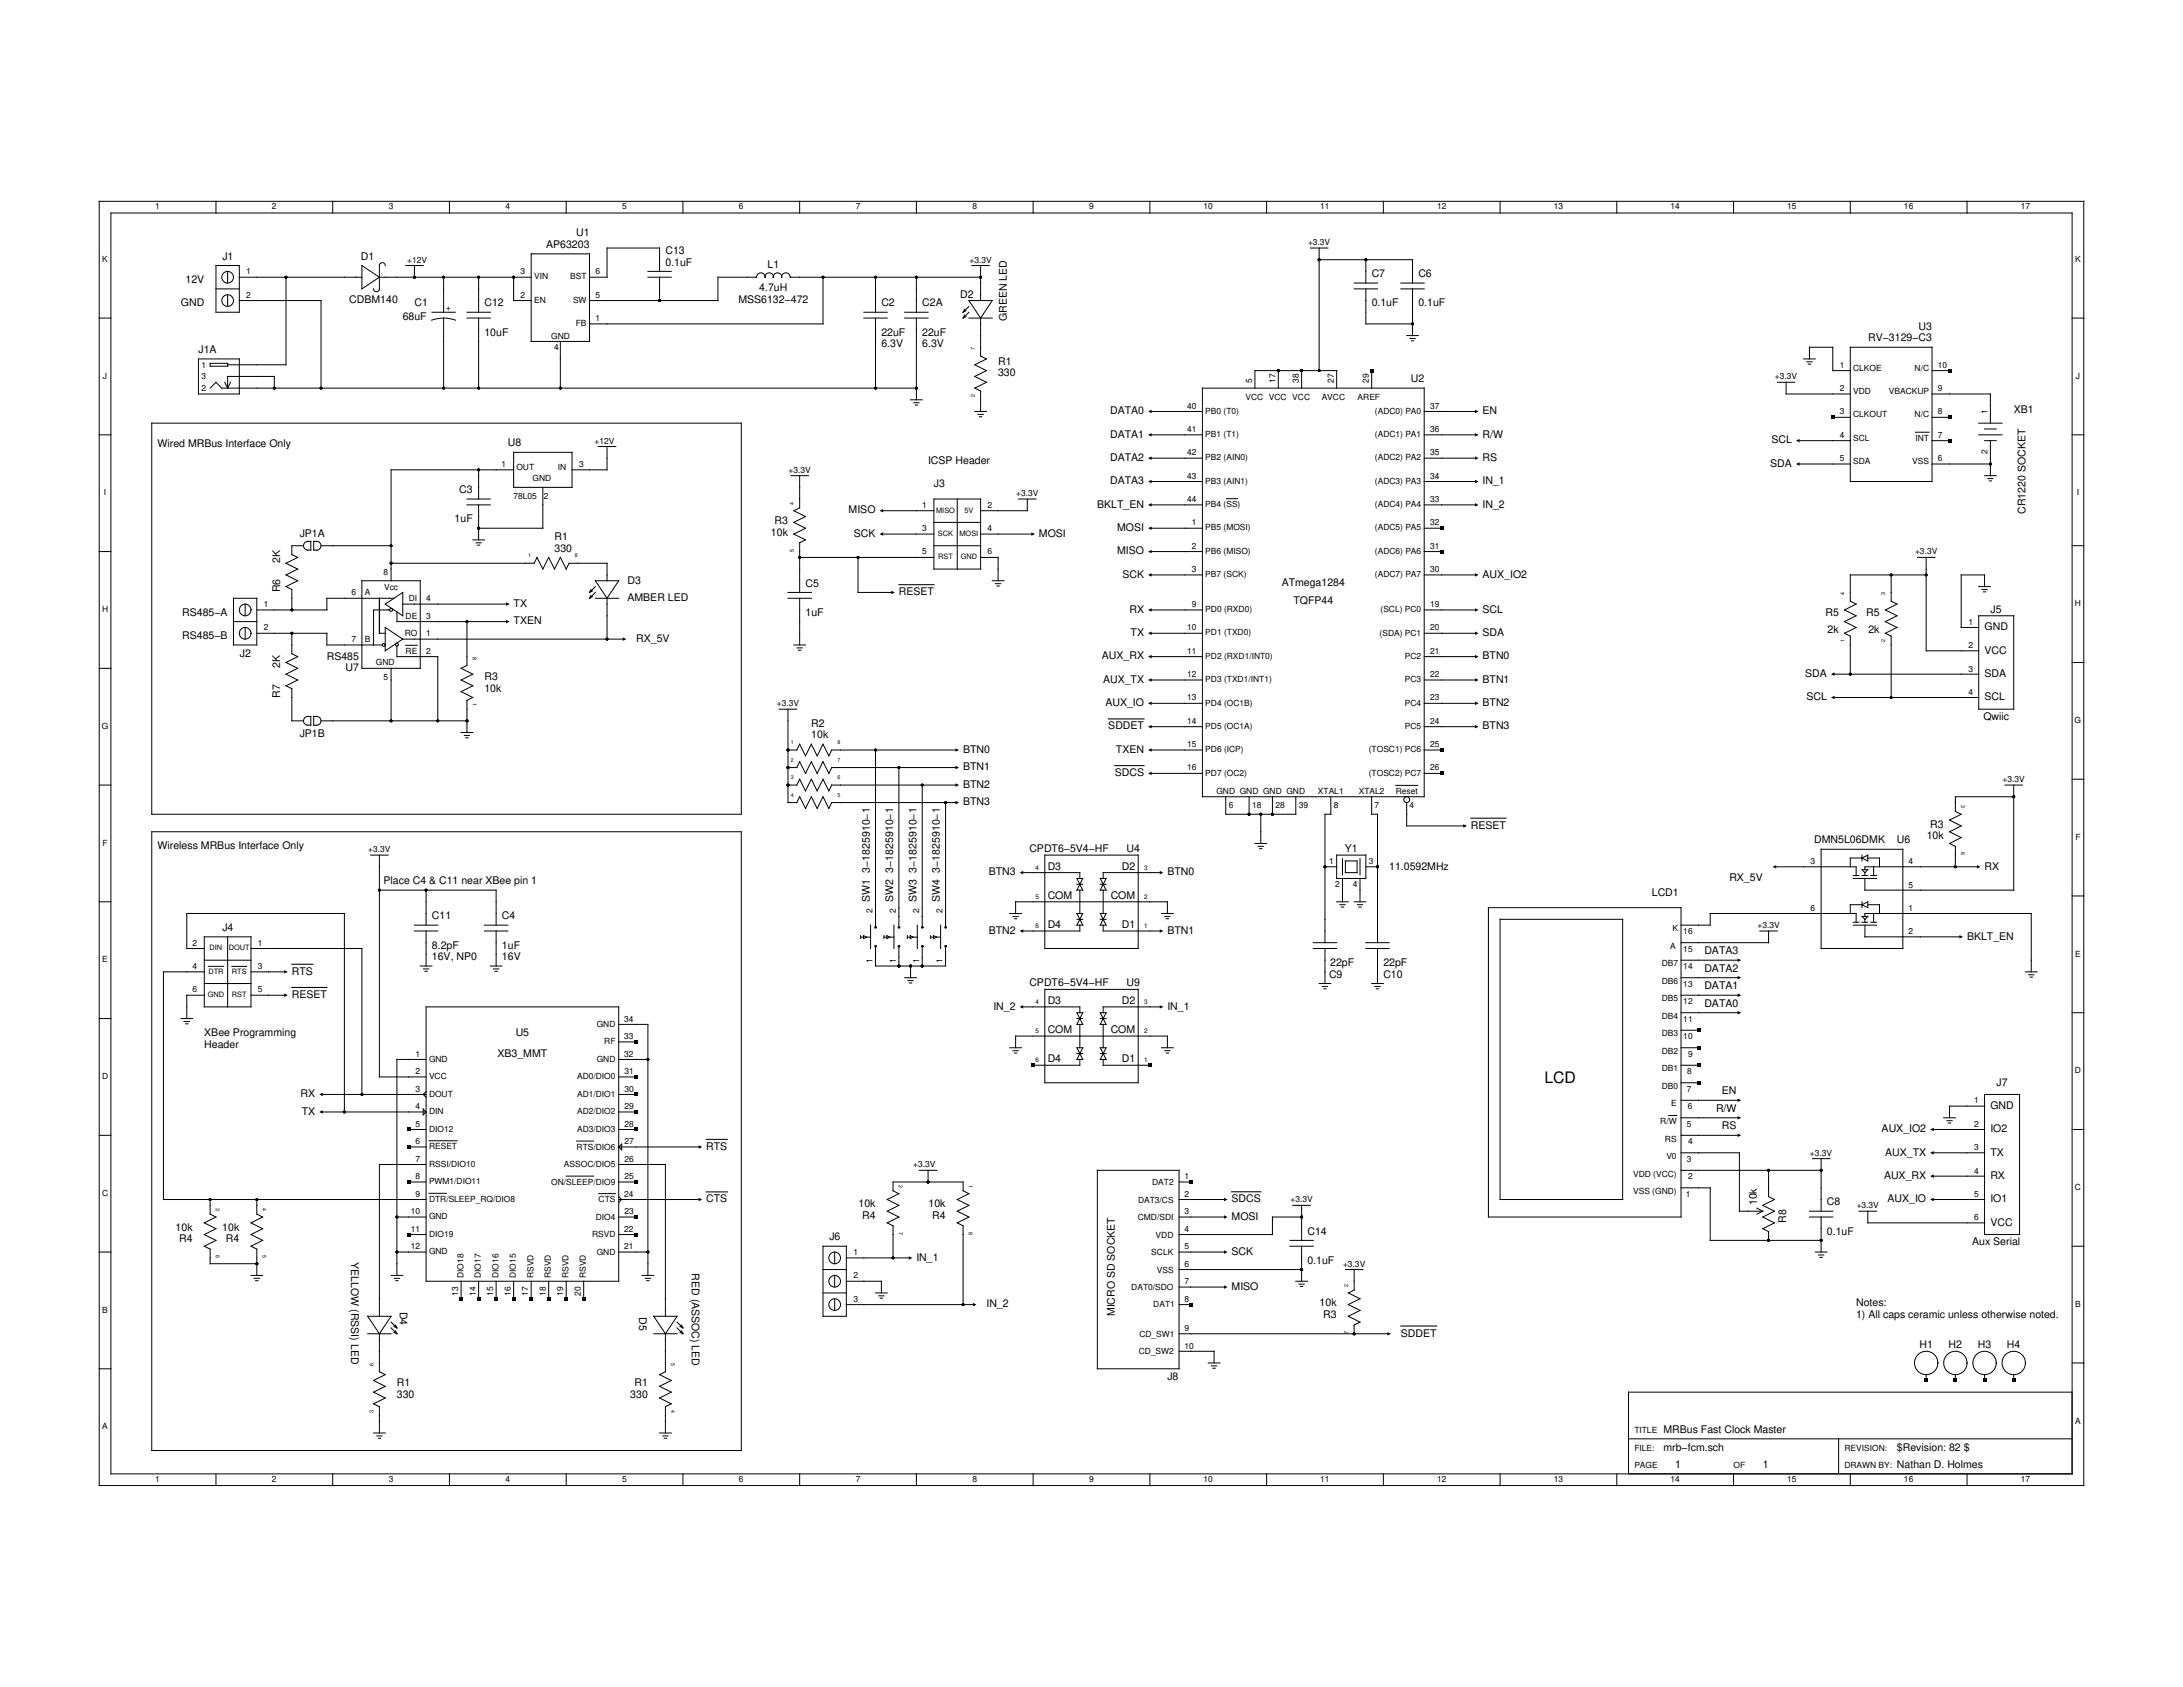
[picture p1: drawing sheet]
<svg xmlns="http://www.w3.org/2000/svg" width="279mm" height="216mm" viewBox="0 0 279 216" stroke-linecap="round" stroke-linejoin="round" font-family="sans-serif">
<defs><g id="words">
<text font-size="2" x="197.7" y="138.6">LCD</text>
<g font-size="1.3">
<text x="28.5" y="33.2">J1</text>
<text x="46.2" y="33.2">D1</text>
<text x="69.9" y="31.7">AP63203</text>
<text x="73.7" y="30.2">U1</text>
<text x="85.2" y="32.5">C13</text>
<text x="85.2" y="34">0.1uF</text>
<text x="98.2" y="34.4">L1</text>
<text x="175.6" y="35.5">C7</text>
<text x="181.5" y="35.5">C6</text>
<text x="23.1" y="39.2">GND</text>
<text x="23.7" y="36.2">12V</text>
<text x="44.7" y="38.7">CDBM140</text>
<text x="51.5" y="40.9">68uF</text>
<text x="53" y="39.2">C1</text>
<text x="62" y="39.2">C12</text>
<text x="94.5" y="38.7">MSS6132−472</text>
<text x="97.2" y="37.2">4.7uH</text>
<text x="112.8" y="39.2">C2</text>
<text x="118" y="39.2">C2A</text>
<text x="122.9" y="38.1">D2</text>
<text x="128.9" y="41.1" transform="rotate(-90 128.9 41.1)">GREEN LED</text>
<text x="175.6" y="39.2">0.1uF</text>
<text x="181.5" y="39.2">0.1uF</text>
<text x="25.4" y="45.2">J1A</text>
<text x="62" y="42.9">10uF</text>
<text x="112.8" y="42.9">22uF</text>
<text x="112.8" y="44.4">6.3V</text>
<text x="118" y="42.9">22uF</text>
<text x="118" y="44.4">6.3V</text>
<text x="127.7" y="46.7">R1</text>
<text x="239.1" y="43.7">RV−3129−C3</text>
<text x="245.6" y="42.2">U3</text>
<text x="127.7" y="48.2">330</text>
<text x="142.1" y="53">DATA0</text>
<text x="180.6" y="48.9">U2</text>
<text x="189.8" y="53">EN</text>
<text x="257.7" y="52.9">XB1</text>
<text x="20.2" y="57.1">Wired MRBus Interface Only</text>
<text x="65" y="57.1">U8</text>
<text x="118.8" y="59.4">ICSP Header</text>
<text x="142.1" y="59">DATA2</text>
<text x="142.1" y="56">DATA1</text>
<text x="189.8" y="59">RS</text>
<text x="189.8" y="56">R/W</text>
<text x="226.6" y="59.7">SDA</text>
<text x="226.7" y="56.8">SCL</text>
<text x="58.8" y="63.1">C3</text>
<text x="108.6" y="65.7">MISO</text>
<text x="119.5" y="62.4">J3</text>
<text x="140.4" y="65">BKLT_EN</text>
<text x="142.1" y="62">DATA3</text>
<text x="189.8" y="62">IN_1</text>
<text x="189.8" y="65">IN_2</text>
<text x="259.2" y="65.8" transform="rotate(-90 259.2 65.8)">CR1220 SOCKET</text>
<text x="38.4" y="68.7">JP1A</text>
<text x="58.2" y="66.9">1uF</text>
<text x="71" y="70.6">330</text>
<text x="71" y="69.1">R1</text>
<text x="98.7" y="68.6">10k</text>
<text x="99.1" y="67.1">R3</text>
<text x="109.3" y="68.7">SCK</text>
<text x="133" y="68.7">MOSI</text>
<text x="143" y="70.9">MISO</text>
<text x="143" y="68">MOSI</text>
<text x="35.9" y="75.8" transform="rotate(-90 35.9 75.8)">R6</text>
<text x="35.9" y="72.1" transform="rotate(-90 35.9 72.1)">2K</text>
<text x="65.7" y="77.7">TX</text>
<text x="80.3" y="76.9">AMBER LED</text>
<text x="80.3" y="74.7">D3</text>
<text x="103.1" y="75.1">C5</text>
<text x="115" y="76.2">RESET</text>
<text x="143.7" y="73.9">SCK</text>
<text x="164" y="75">ATmega1284</text>
<text x="165.5" y="77.3">TQFP44</text>
<text x="189.8" y="73.9">AUX_IO2</text>
<text x="23.3" y="78.8">RS485−A</text>
<text x="23.3" y="81.8">RS485−B</text>
<text x="65.7" y="79.9">TXEN</text>
<text x="81.4" y="82.1">RX_5V</text>
<text x="103.1" y="78.8">1uF</text>
<text x="144.6" y="78.4">RX</text>
<text x="144.7" y="81.4">TX</text>
<text x="189.8" y="78.4">SCL</text>
<text x="189.8" y="81.4">SDA</text>
<text x="233.6" y="78.8">R5</text>
<text x="233.9" y="81">2k</text>
<text x="238.9" y="78.8">R5</text>
<text x="239.1" y="81">2k</text>
<text x="254" y="80.7">GND</text>
<text x="254" y="83.6">VCC</text>
<text x="254.8" y="78.4">J5</text>
<text x="30.7" y="84">J2</text>
<text x="35.9" y="89.3" transform="rotate(-90 35.9 89.3)">R7</text>
<text x="35.9" y="85.5" transform="rotate(-90 35.9 85.5)">2K</text>
<text x="41.8" y="84.4">RS485</text>
<text x="44.2" y="85.9">U7</text>
<text x="62" y="88.5">10k</text>
<text x="62" y="87">R3</text>
<text x="141" y="84.4">AUX_RX</text>
<text x="141.2" y="87.4">AUX_TX</text>
<text x="189.8" y="84.4">BTN0</text>
<text x="189.8" y="87.4">BTN1</text>
<text x="231.1" y="86.6">SDA</text>
<text x="231.2" y="89.6">SCL</text>
<text x="254" y="86.6">SDA</text>
<text x="254" y="89.6">SCL</text>
<text x="38.4" y="94.4">JP1B</text>
<text x="103.8" y="94.5">10k</text>
<text x="103.8" y="93">R2</text>
<text x="141.5" y="90.4">AUX_IO</text>
<text x="141.9" y="93.4">SDDET</text>
<text x="189.8" y="90.4">BTN2</text>
<text x="189.8" y="93.4">BTN3</text>
<text x="253.8" y="92.1">Qwiic</text>
<text x="123.3" y="96.3">BTN0</text>
<text x="123.3" y="98.6">BTN1</text>
<text x="123.3" y="100.8">BTN2</text>
<text x="142.7" y="99.3">SDCS</text>
<text x="142.8" y="96.3">TXEN</text>
<text x="123.3" y="103.1">BTN3</text>
<text x="188.3" y="106.1">RESET</text>
<text x="232.2" y="107.9">DMN5L06DMK</text>
<text x="242.8" y="107.9">U6</text>
<text x="246.6" y="107.4">10k</text>
<text x="247" y="105.9">R3</text>
<text x="20.2" y="108.7">Wireless MRBus Interface Only</text>
<text x="49.1" y="113.2">Place C4 &amp; C11 near XBee pin 1</text>
<text x="126.5" y="112">BTN3</text>
<text x="131.7" y="109.1">CPDT6−5V4−HF</text>
<text x="134.1" y="111.3">D3</text>
<text x="143.6" y="111.3">D2</text>
<text x="144.2" y="109.1">U4</text>
<text x="149.4" y="112">BTN0</text>
<text x="172.1" y="109.1">Y1</text>
<text x="177.8" y="111.3">11.0592MHz</text>
<text x="221.3" y="112.8">RX_5V</text>
<text x="254" y="111.3">RX</text>
<text x="28.5" y="119.1">J4</text>
<text x="55.3" y="117.7">C11</text>
<text x="64.2" y="117.7">C4</text>
<text x="111.3" y="115.4" transform="rotate(-90 111.3 115.4)">SW1 3−1825910−1</text>
<text x="114.3" y="115.4" transform="rotate(-90 114.3 115.4)">SW2 3−1825910−1</text>
<text x="117.3" y="115.4" transform="rotate(-90 117.3 115.4)">SW3 3−1825910−1</text>
<text x="120.3" y="115.4" transform="rotate(-90 120.3 115.4)">SW4 3−1825910−1</text>
<text x="126.5" y="119.5">BTN2</text>
<text x="134.1" y="115">COM</text>
<text x="134.1" y="118.8">D4</text>
<text x="142.2" y="115">COM</text>
<text x="143.6" y="118.8">D1</text>
<text x="149.4" y="119.5">BTN1</text>
<text x="211.4" y="114.7">LCD1</text>
<text x="37.4" y="124.8">RTS</text>
<text x="55.3" y="121.4">8.2pF</text>
<text x="55.3" y="122.9">16V, NP0</text>
<text x="64.2" y="121.4">1uF</text>
<text x="64.2" y="122.9">16V</text>
<text x="170.1" y="125.1">C9</text>
<text x="170.2" y="123.6">22pF</text>
<text x="177.1" y="125.1">C10</text>
<text x="177.1" y="123.6">22pF</text>
<text x="218.1" y="122.1">DATA3</text>
<text x="218.1" y="124.4">DATA2</text>
<text x="251.8" y="120.2">BKLT_EN</text>
<text x="37.4" y="127.7">RESET</text>
<text x="127.1" y="129.2">IN_2</text>
<text x="131.7" y="126.2">CPDT6−5V4−HF</text>
<text x="134.1" y="128.5">D3</text>
<text x="143.6" y="128.5">D2</text>
<text x="144.2" y="126.2">U9</text>
<text x="149.4" y="129.2">IN_1</text>
<text x="218.1" y="126.6">DATA1</text>
<text x="218.1" y="128.9">DATA0</text>
<text x="26.1" y="132.6">XBee Programming</text>
<text x="26.1" y="134.1">Header</text>
<text x="63.7" y="135.2">XB3_MMT</text>
<text x="66" y="132.6">U5</text>
<text x="134.1" y="132.2">COM</text>
<text x="134.1" y="136">D4</text>
<text x="142.2" y="132.2">COM</text>
<text x="143.6" y="136">D1</text>
<text x="38.5" y="140.4">RX</text>
<text x="38.6" y="142.7">TX</text>
<text x="219.6" y="142.3">R/W</text>
<text x="220.4" y="140.1">EN</text>
<text x="254.7" y="141.9">GND</text>
<text x="255.5" y="138.9">J7</text>
<text x="90.4" y="147.2">RTS</text>
<text x="220.4" y="144.5">RS</text>
<text x="240.8" y="144.9">AUX_IO2</text>
<text x="241.3" y="147.9">AUX_TX</text>
<text x="254.7" y="147.9">TX</text>
<text x="254.7" y="144.9">IO2</text>
<text x="90.4" y="153.9">CTS</text>
<text x="109.9" y="154.5">10k</text>
<text x="110.3" y="156">R4</text>
<text x="118.8" y="154.5">10k</text>
<text x="119.3" y="156">R4</text>
<text x="157.6" y="153.9">SDCS</text>
<text x="224.9" y="154.3" transform="rotate(-90 224.9 154.3)">10k</text>
<text x="233.8" y="154.3">C8</text>
<text x="241.1" y="150.9">AUX_RX</text>
<text x="241.6" y="153.9">AUX_IO</text>
<text x="254.7" y="153.9">IO1</text>
<text x="254.7" y="150.9">RX</text>
<text x="22.5" y="157.5">10k</text>
<text x="22.9" y="159">R4</text>
<text x="28.5" y="157.5">10k</text>
<text x="28.9" y="159">R4</text>
<text x="44.9" y="161.6" transform="rotate(90 44.9 161.6)">YELLOW (RSSI) LED</text>
<text x="106.2" y="158.7">J6</text>
<text x="117.3" y="161.3">IN_1</text>
<text x="157.6" y="156.1">MOSI</text>
<text x="157.6" y="160.6">SCK</text>
<text x="167.3" y="158">C14</text>
<text x="167.3" y="161.7">0.1uF</text>
<text x="228.6" y="156.5" transform="rotate(-90 228.6 156.5)">R8</text>
<text x="233.8" y="158">0.1uF</text>
<text x="252.4" y="159.4">Aux Serial</text>
<text x="254.7" y="156.9">VCC</text>
<text x="51.2" y="167.9" transform="rotate(90 51.2 167.9)">D4</text>
<text x="88.5" y="163" transform="rotate(90 88.5 163)">RED (ASSOC) LED</text>
<text x="126.3" y="167.3">IN_2</text>
<text x="157.6" y="165.1">MISO</text>
<text x="168.9" y="167.2">10k</text>
<text x="237.6" y="167.1">Notes:</text>
<text x="81.8" y="168.6" transform="rotate(90 81.8 168.6)">D5</text>
<text x="142.7" y="168.5" transform="rotate(-90 142.7 168.5)">MICRO SD SOCKET</text>
<text x="169.4" y="168.7">R3</text>
<text x="179.3" y="171.1">SDDET</text>
<text x="237.6" y="168.6">1) All caps ceramic unless otherwise noted.</text>
<text x="245.7" y="172.5">H1</text>
<text x="249.4" y="172.5">H2</text>
<text x="253.1" y="172.5">H3</text>
<text x="256.9" y="172.5">H4</text>
<text x="50.8" y="178.9">330</text>
<text x="50.8" y="177.4">R1</text>
<text x="80.7" y="178.9">330</text>
<text x="81.2" y="177.4">R1</text>
<text x="149.4" y="176.7">J8</text>
<text x="212.9" y="183.4">MRBus Fast Clock Master</text>
<text x="212.9" y="185.6">mrb−fcm.sch</text>
<text x="242.8" y="185.6">$Revision: 82 $</text>
<text x="214.4" y="187.9">1</text>
<text x="225.6" y="187.9">1</text>
<text x="242.8" y="187.9">Nathan D. Holmes</text>
</g>
<g font-size="1.1">
<text x="19.9" y="26.8">1</text>
<text x="34.8" y="26.8">2</text>
<text x="49.8" y="26.8">3</text>
<text x="64.7" y="26.8">4</text>
<text x="79.6" y="26.8">5</text>
<text x="94.6" y="26.8">6</text>
<text x="109.5" y="26.8">7</text>
<text x="124.5" y="26.8">8</text>
<text x="139.4" y="26.8">9</text>
<text x="154" y="26.8">10</text>
<text x="169" y="26.8">11</text>
<text x="183.9" y="26.8">12</text>
<text x="198.9" y="26.8">13</text>
<text x="213.8" y="26.8">14</text>
<text x="228.7" y="26.8">15</text>
<text x="243.7" y="26.8">16</text>
<text x="258.6" y="26.8">17</text>
<text x="13.1" y="33.5">K</text>
<text x="31.5" y="35.1">1</text>
<text x="52.1" y="33.6">+12V</text>
<text x="66.6" y="35.1">3</text>
<text x="68.4" y="35.8">VIN</text>
<text x="73" y="35.8">BST</text>
<text x="76.2" y="35.1">6</text>
<text x="124.1" y="33.6">+3.3V</text>
<text x="167.4" y="31.4">+3.3V</text>
<text x="265.6" y="33.5">K</text>
<text x="31.5" y="38.1">2</text>
<text x="57.1" y="39.2" transform="rotate(90 57.1 39.2)">+</text>
<text x="66.6" y="38.1">2</text>
<text x="68.4" y="38.7">EN</text>
<text x="73.3" y="38.8">SW</text>
<text x="73.7" y="41.7">FB</text>
<text x="76.2" y="41.1">1</text>
<text x="76.2" y="38.1">5</text>
<text x="25.8" y="47.1">1</text>
<text x="70.6" y="43.3">GND</text>
<text x="70.9" y="44.8">4</text>
<text x="235.5" y="47.1">1</text>
<text x="237.2" y="47.4">CLKOE</text>
<text x="245" y="47.4">N/C</text>
<text x="248" y="47.1">10</text>
<text x="13.2" y="48.5">J</text>
<text x="25.8" y="50">2</text>
<text x="25.8" y="48.6">3</text>
<text x="151.9" y="52.3">40</text>
<text x="154.3" y="52.9">PB0 (T0)</text>
<text x="159.4" y="51.2">VCC VCC VCC</text>
<text x="160.2" y="49" transform="rotate(-90 160.2 49)">5</text>
<text x="163.2" y="49" transform="rotate(-90 163.2 49)">17</text>
<text x="166.2" y="49" transform="rotate(-90 166.2 49)">38</text>
<text x="169.2" y="51.2">AVCC</text>
<text x="170.7" y="49" transform="rotate(-90 170.7 49)">27</text>
<text x="173.8" y="51.2">AREF</text>
<text x="175.2" y="49" transform="rotate(-90 175.2 49)">29</text>
<text x="176" y="52.9">(ADC0) PA0</text>
<text x="183" y="52.3">37</text>
<text x="227.2" y="48.6">+3.3V</text>
<text x="235.5" y="50">2</text>
<text x="235.5" y="53">3</text>
<text x="237.2" y="50.4">VDD</text>
<text x="237.2" y="53.4">CLKOUT</text>
<text x="241.7" y="50.4">VBACKUP</text>
<text x="245" y="53.4">N/C</text>
<text x="248" y="53">8</text>
<text x="248" y="50">9</text>
<text x="254.4" y="53" transform="rotate(-90 254.4 53)">1</text>
<text x="265.7" y="48.5">J</text>
<text x="64.2" y="59.8">1</text>
<text x="74.1" y="59.8">3</text>
<text x="76.1" y="56.8">+12V</text>
<text x="151.9" y="58.3">42</text>
<text x="151.9" y="55.3">41</text>
<text x="154.3" y="58.9">PB2 (AIN0)</text>
<text x="154.3" y="55.9">PB1 (T1)</text>
<text x="176" y="58.9">(ADC2) PA2</text>
<text x="176" y="55.9">(ADC1) PA1</text>
<text x="183" y="58.3">35</text>
<text x="183" y="55.3">36</text>
<text x="235.5" y="56">4</text>
<text x="235.5" y="59">5</text>
<text x="237.2" y="56.4">SCL</text>
<text x="237.2" y="59.4">SDA</text>
<text x="244.7" y="59.4">VSS</text>
<text x="245.2" y="56.4">INT</text>
<text x="248" y="59">6</text>
<text x="248" y="56">7</text>
<text x="254.4" y="58.1" transform="rotate(-90 254.4 58.1)">2</text>
<text x="13.3" y="63.4">I</text>
<text x="65.7" y="63.9">78L05</text>
<text x="66.1" y="60.1">OUT</text>
<text x="68.2" y="61.6">GND</text>
<text x="69.6" y="63.9">2</text>
<text x="71.4" y="60.1">IN</text>
<text x="100.9" y="60.5">+3.3V</text>
<text x="118" y="65">1</text>
<text x="126.4" y="65">2</text>
<text x="130.1" y="63.5">+3.3V</text>
<text x="151.9" y="64.2">44</text>
<text x="151.9" y="61.3">43</text>
<text x="154.3" y="61.9">PB3 (AIN1)</text>
<text x="154.3" y="64.9">PB4 (SS)</text>
<text x="176" y="64.9">(ADC4) PA4</text>
<text x="176" y="61.9">(ADC3) PA3</text>
<text x="183" y="64.2">33</text>
<text x="183" y="61.3">34</text>
<text x="265.8" y="63.4">I</text>
<text x="118" y="68">3</text>
<text x="118" y="71">5</text>
<text x="126.4" y="68">4</text>
<text x="126.4" y="71">6</text>
<text x="152.5" y="70.2">2</text>
<text x="152.5" y="67.2">1</text>
<text x="154.3" y="70.9">PB6 (MISO)</text>
<text x="154.3" y="67.9">PB5 (MOSI)</text>
<text x="176" y="70.9">(ADC6) PA6</text>
<text x="176" y="67.9">(ADC5) PA5</text>
<text x="183" y="70.2">31</text>
<text x="183" y="67.2">32</text>
<text x="245.1" y="71">+3.3V</text>
<text x="33.8" y="77.7">1</text>
<text x="45" y="76.2">6</text>
<text x="46.7" y="76.2">A</text>
<text x="49.1" y="73.6">8</text>
<text x="49.2" y="75.5">Vcc</text>
<text x="52.3" y="76.9">DI</text>
<text x="54.5" y="76.9">4</text>
<text x="152.5" y="77.7">9</text>
<text x="152.5" y="73.2">3</text>
<text x="154.3" y="73.9">PB7 (SCK)</text>
<text x="176" y="73.9">(ADC7) PA7</text>
<text x="183" y="77.7">19</text>
<text x="183" y="73.2">30</text>
<text x="265.6" y="77.6">H</text>
<text x="13.1" y="78.3">H</text>
<text x="33.8" y="80.7">2</text>
<text x="45" y="82.2">7</text>
<text x="46.7" y="82.2">B</text>
<text x="51.8" y="81.4">RO</text>
<text x="51.9" y="79.2">DE</text>
<text x="51.9" y="83.7">RE</text>
<text x="54.5" y="81.4">1</text>
<text x="54.5" y="83.7">2</text>
<text x="54.5" y="79.2">3</text>
<text x="151.9" y="83.7">11</text>
<text x="151.9" y="80.7">10</text>
<text x="154.3" y="81.3">PD1 (TXD0)</text>
<text x="154.3" y="78.3">PD0 (RXD0)</text>
<text x="176.6" y="81.3">(SDA) PC1</text>
<text x="176.7" y="78.3">(SCL) PC0</text>
<text x="183" y="83.7">21</text>
<text x="183" y="80.7">20</text>
<text x="251.9" y="80">1</text>
<text x="251.9" y="83">2</text>
<text x="48.1" y="85.2">GND</text>
<text x="49.1" y="87">5</text>
<text x="151.9" y="89.6">13</text>
<text x="151.9" y="86.7">12</text>
<text x="154.3" y="87.3">PD3 (TXD1/INT1)</text>
<text x="154.3" y="84.3">PD2 (RXD1/INT0)</text>
<text x="179.8" y="87.3">PC3</text>
<text x="179.8" y="84.3">PC2</text>
<text x="183" y="89.6">23</text>
<text x="183" y="86.7">22</text>
<text x="251.9" y="85.9">3</text>
<text x="251.9" y="88.9">4</text>
<text x="13" y="93.3">G</text>
<text x="99.4" y="90.4">+3.3V</text>
<text x="151.9" y="95.6">15</text>
<text x="151.9" y="92.6">14</text>
<text x="154.3" y="93.3">PD5 (OC1A)</text>
<text x="154.3" y="90.3">PD4 (OC1B)</text>
<text x="179.8" y="93.3">PC5</text>
<text x="179.8" y="90.3">PC4</text>
<text x="183" y="95.6">25</text>
<text x="183" y="92.6">24</text>
<text x="265.5" y="92.5">G</text>
<text x="151.9" y="98.6">16</text>
<text x="154.3" y="99.3">PD7 (OC2)</text>
<text x="154.3" y="96.3">PD6 (ICP)</text>
<text x="155.7" y="101.6">GND GND GND GND</text>
<text x="168.7" y="101.6">XTAL1</text>
<text x="173.9" y="101.6">XTAL2</text>
<text x="175.2" y="99.3">(TOSC2) PC7</text>
<text x="175.2" y="96.3">(TOSC1) PC6</text>
<text x="178.6" y="101.6">Reset</text>
<text x="183" y="98.6">26</text>
<text x="256.3" y="100.1">+3.3V</text>
<text x="157.3" y="103.5">6</text>
<text x="160.2" y="103.5">18</text>
<text x="163.2" y="103.5">28</text>
<text x="166.2" y="103.5">39</text>
<text x="170.7" y="103.5">8</text>
<text x="175.9" y="103.5">7</text>
<text x="180.4" y="103.5">4</text>
<text x="265.6" y="107.5">F</text>
<text x="13.1" y="108.2">F</text>
<text x="47.1" y="109.1">+3.3V</text>
<text x="170.1" y="110.6">1</text>
<text x="170.9" y="113.6">2</text>
<text x="173.1" y="113.6">4</text>
<text x="175.2" y="110.6">3</text>
<text x="231.7" y="110.6">3</text>
<text x="244.3" y="113.6">5</text>
<text x="244.3" y="110.6">4</text>
<text x="111.7" y="116.9" transform="rotate(-90 111.7 116.9)">2</text>
<text x="114.7" y="116.9" transform="rotate(-90 114.7 116.9)">2</text>
<text x="117.7" y="116.9" transform="rotate(-90 117.7 116.9)">2</text>
<text x="120.6" y="116.9" transform="rotate(-90 120.6 116.9)">2</text>
<text x="214.1" y="119.2">K</text>
<text x="215.4" y="119.6">16</text>
<text x="224.9" y="118.8">+3.3V</text>
<text x="231.7" y="116.5">6</text>
<text x="244.3" y="119.6">2</text>
<text x="244.3" y="116.6">1</text>
<text x="13.1" y="123.2">E</text>
<text x="24.7" y="121">2</text>
<text x="24.7" y="124">4</text>
<text x="33" y="121">1</text>
<text x="33" y="124">3</text>
<text x="111.7" y="123.3" transform="rotate(-90 111.7 123.3)">1</text>
<text x="114.7" y="123.3" transform="rotate(-90 114.7 123.3)">1</text>
<text x="117.7" y="123.3" transform="rotate(-90 117.7 123.3)">1</text>
<text x="120.6" y="123.3" transform="rotate(-90 120.6 123.3)">1</text>
<text x="212.7" y="125.9">DB6</text>
<text x="212.7" y="123.7">DB7</text>
<text x="213.8" y="121.4">A</text>
<text x="215.4" y="124">14</text>
<text x="215.4" y="121.8">15</text>
<text x="265.6" y="122.4">E</text>
<text x="24.7" y="127">6</text>
<text x="33" y="127">5</text>
<text x="76.4" y="131.4">GND</text>
<text x="79.9" y="130.8">34</text>
<text x="212.7" y="130.4">DB4</text>
<text x="212.7" y="128.2">DB5</text>
<text x="215.4" y="130.8">11</text>
<text x="215.4" y="128.5">12</text>
<text x="215.4" y="126.3">13</text>
<text x="53.2" y="137.5">2</text>
<text x="53.2" y="135.2">1</text>
<text x="54.9" y="135.9">GND</text>
<text x="76.4" y="135.9">GND</text>
<text x="77.3" y="133.7">RF</text>
<text x="79.9" y="135.2">32</text>
<text x="79.9" y="133">33</text>
<text x="79.9" y="137.5">31</text>
<text x="212.7" y="132.6">DB3</text>
<text x="212.7" y="134.9">DB2</text>
<text x="212.7" y="137.1">DB1</text>
<text x="215.4" y="133">10</text>
<text x="216" y="137.5">8</text>
<text x="216.1" y="135.2">9</text>
<text x="265.6" y="137.4">D</text>
<text x="13.1" y="138.1">D</text>
<text x="53.2" y="139.7">3</text>
<text x="53.2" y="141.9">4</text>
<text x="54.9" y="138.1">VCC</text>
<text x="54.9" y="140.4">DOUT</text>
<text x="54.9" y="142.6">DIN</text>
<text x="73.9" y="142.6">AD2/DIO2</text>
<text x="73.9" y="140.4">AD1/DIO1</text>
<text x="73.9" y="138.1">AD0/DIO0</text>
<text x="79.9" y="141.9">29</text>
<text x="79.9" y="139.7">30</text>
<text x="212.5" y="143.8">R/W</text>
<text x="212.7" y="139.4">DB0</text>
<text x="213.9" y="141.6">E</text>
<text x="215.9" y="139.7">7</text>
<text x="216" y="142">6</text>
<text x="252.7" y="141.2">1</text>
<text x="53.2" y="144.2">5</text>
<text x="53.2" y="146.4">6</text>
<text x="53.2" y="148.7">7</text>
<text x="54.9" y="144.8">DIO12</text>
<text x="54.9" y="149.3">RSSI/DIO10</text>
<text x="54.9" y="147.1">RESET</text>
<text x="72.2" y="149.4">ASSOC/DIO5</text>
<text x="73.8" y="147.1">RTS/DIO6</text>
<text x="73.9" y="144.9">AD3/DIO3</text>
<text x="79.9" y="148.7">26</text>
<text x="79.9" y="146.4">27</text>
<text x="79.9" y="144.2">28</text>
<text x="116.9" y="149.4">+3.3V</text>
<text x="213.1" y="146.1">RS</text>
<text x="213.3" y="148.3">V0</text>
<text x="215.9" y="148.7">3</text>
<text x="215.9" y="144.2">5</text>
<text x="216.1" y="146.4">4</text>
<text x="231.7" y="147.9">+3.3V</text>
<text x="252.7" y="144.2">2</text>
<text x="252.7" y="147.2">3</text>
<text x="13.1" y="153.1">C</text>
<text x="52.6" y="155.4">10</text>
<text x="53.2" y="150.9">8</text>
<text x="53.2" y="153.1">9</text>
<text x="54.9" y="151.6">PWM1/DIO11</text>
<text x="54.9" y="153.8">DTR/SLEEP_RQ/DIO8</text>
<text x="70.6" y="151.6">ON/SLEEP/DIO9</text>
<text x="76.6" y="153.8">CTS</text>
<text x="79.9" y="153.2">24</text>
<text x="79.9" y="150.9">25</text>
<text x="79.9" y="155.4">23</text>
<text x="145.7" y="153.9">DAT3/CS</text>
<text x="147.5" y="151.7">DAT2</text>
<text x="151.6" y="150.9">1</text>
<text x="151.6" y="153.2">2</text>
<text x="151.6" y="155.4">3</text>
<text x="165.2" y="153.9">+3.3V</text>
<text x="209" y="152.8">VSS (GND)</text>
<text x="209" y="150.6">VDD (VCC)</text>
<text x="215.8" y="153.2">1</text>
<text x="216.1" y="150.9">2</text>
<text x="237.6" y="154.6">+3.3V</text>
<text x="252.7" y="150.2">4</text>
<text x="252.7" y="153.2">5</text>
<text x="265.6" y="152.3">C</text>
<text x="52.6" y="157.6">11</text>
<text x="52.6" y="159.9">12</text>
<text x="54.9" y="156">GND</text>
<text x="54.9" y="158.3">DIO19</text>
<text x="54.9" y="160.5">GND</text>
<text x="75.8" y="158.3">RSVD</text>
<text x="76.3" y="156.1">DIO4</text>
<text x="76.4" y="160.6">GND</text>
<text x="79.9" y="159.9">21</text>
<text x="79.9" y="157.7">22</text>
<text x="109.2" y="160.6">1</text>
<text x="145.6" y="156.2">CMD/SDI</text>
<text x="147.4" y="160.7">SCLK</text>
<text x="147.9" y="158.4">VDD</text>
<text x="151.6" y="157.7">4</text>
<text x="151.6" y="159.9">5</text>
<text x="252.7" y="156.2">6</text>
<text x="13.1" y="168">B</text>
<text x="58.6" y="165.9" transform="rotate(-90 58.6 165.9)">13</text>
<text x="59.3" y="163.6" transform="rotate(-90 59.3 163.6)">DIO18</text>
<text x="60.9" y="165.9" transform="rotate(-90 60.9 165.9)">14</text>
<text x="61.5" y="163.6" transform="rotate(-90 61.5 163.6)">DIO17</text>
<text x="63.1" y="165.9" transform="rotate(-90 63.1 165.9)">15</text>
<text x="63.8" y="163.6" transform="rotate(-90 63.8 163.6)">DIO16</text>
<text x="65.4" y="165.9" transform="rotate(-90 65.4 165.9)">16</text>
<text x="66" y="163.6" transform="rotate(-90 66 163.6)">DIO15</text>
<text x="67.6" y="165.9" transform="rotate(-90 67.6 165.9)">17</text>
<text x="68.3" y="163.6" transform="rotate(-90 68.3 163.6)">RSVD</text>
<text x="69.8" y="165.9" transform="rotate(-90 69.8 165.9)">18</text>
<text x="70.5" y="163.6" transform="rotate(-90 70.5 163.6)">RSVD</text>
<text x="72.1" y="165.9" transform="rotate(-90 72.1 165.9)">19</text>
<text x="72.8" y="163.6" transform="rotate(-90 72.8 163.6)">RSVD</text>
<text x="74.3" y="165.9" transform="rotate(-90 74.3 165.9)">20</text>
<text x="75" y="163.6" transform="rotate(-90 75 163.6)">RSVD</text>
<text x="109.2" y="163.6">2</text>
<text x="109.2" y="166.6">3</text>
<text x="144.8" y="165.1">DAT0/SDO</text>
<text x="147.6" y="167.3">DAT1</text>
<text x="148.1" y="162.9">VSS</text>
<text x="151.6" y="162.1">6</text>
<text x="151.6" y="164.4">7</text>
<text x="151.6" y="166.6">8</text>
<text x="171.9" y="162.1">+3.3V</text>
<text x="265.6" y="167.2">B</text>
<text x="145.8" y="173.3">CD_SW2</text>
<text x="145.8" y="171.1">CD_SW1</text>
<text x="151.6" y="170.4">9</text>
<text x="151.6" y="172.6">10</text>
<text x="13.1" y="182.9">A</text>
<text x="209.2" y="185.6">FILE:</text>
<text x="209.2" y="183.4">TITLE</text>
<text x="236.1" y="185.6">REVISION:</text>
<text x="265.6" y="182.2">A</text>
<text x="19.9" y="189.7">1</text>
<text x="34.8" y="189.7">2</text>
<text x="49.8" y="189.7">3</text>
<text x="64.7" y="189.7">4</text>
<text x="79.6" y="189.6">5</text>
<text x="94.6" y="189.7">6</text>
<text x="109.5" y="189.6">7</text>
<text x="124.5" y="189.7">8</text>
<text x="139.4" y="189.7">9</text>
<text x="154" y="189.7">10</text>
<text x="169" y="189.7">11</text>
<text x="183.9" y="189.7">12</text>
<text x="198.9" y="189.7">13</text>
<text x="209.2" y="187.9">PAGE</text>
<text x="213.8" y="189.7">14</text>
<text x="221.9" y="187.9">OF</text>
<text x="228.7" y="189.7">15</text>
<text x="236.1" y="187.9">DRAWN BY:</text>
<text x="243.7" y="189.7">16</text>
<text x="258.6" y="189.7">17</text>
</g>
<g font-size=".9">
<text x="119.8" y="65.6">MISO</text>
<text x="123.4" y="65.6">5V</text>
<text x="120.1" y="68.6">SCK</text>
<text x="120.1" y="71.6">RST</text>
<text x="122.8" y="68.6">MOSI</text>
<text x="123" y="71.6">GND</text>
<text x="26.7" y="124.6">DTR</text>
<text x="26.8" y="121.6">DIN</text>
<text x="29.3" y="121.6">DOUT</text>
<text x="29.7" y="124.6">RTS</text>
<text x="26.6" y="127.6">GND</text>
<text x="29.7" y="127.6">RST</text>
</g>
<g font-size=".8">
<text x="132.5" y="111.3">4</text>
<text x="146.4" y="111.3">3</text>
<text x="132.5" y="115">5</text>
<text x="132.5" y="118.8">6</text>
<text x="146.4" y="118.8">1</text>
<text x="146.4" y="115">2</text>
<text x="132.5" y="128.5">4</text>
<text x="146.4" y="128.5">3</text>
<text x="132.5" y="132.2">5</text>
<text x="132.5" y="136">6</text>
<text x="146.4" y="136">1</text>
<text x="146.4" y="132.2">2</text>
</g>
<g font-size=".7">
<text x="124.8" y="44.8" transform="rotate(-90 124.8 44.8)">7</text>
<text x="124.8" y="50.8" transform="rotate(-90 124.8 50.8)">2</text>
<text x="101.6" y="64.6" transform="rotate(-90 101.6 64.6)">4</text>
<text x="67.6" y="71.3">1</text>
<text x="73.6" y="71.3">8</text>
<text x="101.6" y="70.6" transform="rotate(-90 101.6 70.6)">5</text>
<text x="236.1" y="76.2" transform="rotate(-90 236.1 76.2)">4</text>
<text x="241.3" y="76.2" transform="rotate(-90 241.3 76.2)">3</text>
<text x="236.1" y="82.2" transform="rotate(-90 236.1 82.2)">1</text>
<text x="241.3" y="82.2" transform="rotate(-90 241.3 82.2)">2</text>
<text x="60.5" y="84" transform="rotate(90 60.5 84)">8</text>
<text x="60.5" y="90" transform="rotate(90 60.5 90)">1</text>
<text x="101.2" y="95.2">1</text>
<text x="107.2" y="95.2">8</text>
<text x="101.2" y="97.5">2</text>
<text x="101.2" y="99.7">3</text>
<text x="101.2" y="102">4</text>
<text x="107.2" y="97.5">7</text>
<text x="107.2" y="99.7">6</text>
<text x="107.2" y="102">5</text>
<text x="251" y="103.1" transform="rotate(90 251 103.1)">3</text>
<text x="251" y="109.1" transform="rotate(90 251 109.1)">6</text>
<text x="27.6" y="154.6" transform="rotate(90 27.6 154.6)">3</text>
<text x="33.6" y="154.6" transform="rotate(90 33.6 154.6)">4</text>
<text x="115" y="151.6" transform="rotate(90 115 151.6)">2</text>
<text x="124" y="151.6" transform="rotate(90 124 151.6)">1</text>
<text x="27.6" y="160.6" transform="rotate(90 27.6 160.6)">6</text>
<text x="33.6" y="160.6" transform="rotate(90 33.6 160.6)">5</text>
<text x="115" y="157.6" transform="rotate(90 115 157.6)">7</text>
<text x="124" y="157.6" transform="rotate(90 124 157.6)">8</text>
<text x="172.6" y="164.7" transform="rotate(-90 172.6 164.7)">2</text>
<text x="172.6" y="170.7" transform="rotate(-90 172.6 170.7)">7</text>
<text x="47.8" y="174.8" transform="rotate(-90 47.8 174.8)">6</text>
<text x="85.9" y="174.4" transform="rotate(90 85.9 174.4)">5</text>
<text x="47.8" y="180.8" transform="rotate(-90 47.8 180.8)">3</text>
<text x="85.9" y="180.4" transform="rotate(90 85.9 180.4)">4</text>
</g>
</g></defs>
<g fill="none" stroke="#000" stroke-width=".13">
<path d="M12.7 25.8h254v164.3h-254zM14.2 27.3h251v161.3h-251zM27.6 25.8v1.5M27.6 34h3v6h-3zM27.6 37h3M29.1 34.7v1.5M29.1 37.7v1.5M30.6 35.5h15.7M30.6 38.5h10.5v11.2M36.6 35.5v11.2h-7.5M42.6 25.8v1.5M46.3 34l2.3 1.5-2.3 1.5z"/>
<path d="M48.6 35.5h19.4M49.3 34a.37 .37 0 0 0-.4-.4 .37 .37 0 0 0-.3 .4v3a.37 .37 0 0 1-.4 .3 .37 .37 0 0 1-.4-.3M51.9 34h2.3M53 34v1.5M55.3 40h3M56.8 35.5v4.5M57.5 25.8v1.5M59.8 40h3M61.3 35.5v4.5M65.7 35.5v3h2.3M68 32.5h7.5v11.2h-7.5zM72.5 25.8v1.5"/>
<path d="M82.9 35.5h3M82.9 34.7h3M84.4 34.7v-3h-6.7v3.8h-2.2M84.4 35.5v3M87.4 25.8v1.5M102.3 25.8v1.5M105.3 35.5v6h-29.8M110.6 40h3M112.1 35.5v4.5M115.8 40h3M117.3 25.8v1.5M117.3 35.5v4.5"/>
<path d="M123.5 39.6l-.2 .4M123.6 39.8l-.3 .2M124 38.5h3l-1.5 2.2zM124 39.2l-.7 .8M124 40l-.7 .7M124.4 34h2.2M125.5 35.5h-24.4a.55 .55 0 0 0-.5-.6 .55 .55 0 0 0-.6 .6 .53 .53 0 0 0-.5-.6 .53 .53 0 0 0-.5 .6 .53 .53 0 0 0-.5-.6 .53 .53 0 0 0-.6 .6 .55 .55 0 0 0-.5-.6 .55 .55 0 0 0-.6 .6h-4.9v3h-16.4M125.5 34v4.5M132.2 25.8v1.5M147.2 25.8v1.5M162.1 25.8v1.5M167.7 31.7h2.3"/>
<path d="M168.8 33.2h12v3M168.8 31.7v15.7M173.3 37h3M173.3 36.2h3M174.8 33.2v3M174.8 37v4.5h6M177.1 25.8v1.5M179.3 37h3M179.3 36.2h3M180.8 37v5.9M192 25.8v1.5M206.9 25.8v1.5"/>
<path d="M221.9 25.8v1.5M236.8 25.8v1.5M251.8 25.8v1.5M12.7 55.6h1.5M12.7 40.7h1.5M19.4 54.2h75.5v50h-75.5zM25.4 45.9h5.2v4.5h-5.2zM26.9 46.5h2.2v.4h-2.2zM26.9 49.7l.7-.8 .8 .8h88.9M28.8 48.9l.3 .8M29.1 49.7v-1.5h6v1.5M29.5 48.9l-.4 .8"/>
<path d="M55.2 41a4.5 4.5 0 0 1 3.1 0M56.8 40.7v9M59.8 40.7h3M61.3 40.7v9M65.7 57.9h7.5v4.5h-7.5zM71.7 43.7v6M76.6 57.1h2.2M77.7 57.1v3h-4.5M110.6 40.7h3M112.1 40.7v9M115.8 40.7h3M116.5 51.2h1.5"/>
<path d="M117 51.5h.6M117.1 51.8h.3M117.3 40.7v10.5M123.5 40.3l-.2 .4M123.6 40.5l-.3 .2M124 40.7h3M124.8 52.7h1.5M125.2 53h.6M125.4 53.3h.3M125.5 40.7v4.9l.8 .3-1.5 .8 1.5 .7-1.5 .8 1.5 .7-1.5 .8 .7 .3v2.7M147.2 55.6h6.7M147.2 52.7h6.7"/>
<path d="M147.2 58.6h6.7M153.9 49.7h28.4v52.3h-28.4zM160.6 49.7v-2.3h10.5v2.3M163.6 47.4v2.3M166.6 47.4v2.3M175.6 47.4v2.3M180 42.9h1.5M180.5 43.3h.6M180.6 43.6h.3M182.3 55.6h6.7M182.3 52.7h6.7M182.3 58.6h6.7"/>
<path d="M227.5 48.9h2.2M228.6 48.9v1.5h8.2M230.1 56.4h6.7M230.1 59.4h6.7M230.8 45.9h1.5M231.3 46.3h.6M231.4 46.6h.3M231.6 45.9v-1.5h3v3h2.2M234.6 53.4h2.2M236.8 44.4h10.5v17.2h-10.5zM245.2 55.3h1.7M247.3 50.4h7.4v3.8"/>
<path d="M247.3 56.4h2.2M247.3 47.4h2.2M247.3 53.4h2.2M247.3 59.4h7.4M253.3 55.6h2.9M253.3 54.2h2.9M254 54.9h1.5M254 56.4h1.5M254.7 56.4v4.5M265.2 55.6h1.5M265.2 40.7h1.5M12.7 70.6h1.5"/>
<path d="M29.9 76.6h3v5.9h-3zM29.9 79.6h3M31.4 77.3v1.5M37.4 75.4v2.7M38.8 69.8h-1.4v1.2l.7 .3-1.5 .8 1.5 .7-1.5 .8 1.5 .7-1.5 .8 .8 .3M39.1 69.4l.7-.1v1.1a.68 .68 0 0 1-1-.6l.1-.2zM40.2 69.3a.68 .68 0 0 1 .9 .5 .68 .68 0 0 1-.9 .6zM41.1 69.8h9M46.3 74.3h7.5v11.2h-7.5zM48.6 76.6v4.4h.7M49.3 77.3l2.2-1.5v3zM49.9 78.1h-2.1v4.4"/>
<path d="M50.1 72.1h18.3M50.4 76.6h-8.6v1.5h-8.9M50.8 78.3v1.3h14.2M51.5 77.3h13.5M59.8 79.6v5.6l-.8 .3 1.5 .8-1.5 .7 1.5 .8-1.5 .7 1.5 .8-.7 .3v4.1M59.8 63.9h3M59.8 64.6h3M60.5 69.1h1.5M60.9 69.5h.7M61.1 69.8h.3M61.3 60.1v3.8M61.3 64.6v4.5"/>
<path d="M65.7 60.1h-15.6v14.2M68.4 72.1l.3-.8 .8 1.5 .7-1.5 .8 1.5 .7-1.5 .8 1.5 .3-.7h4.9v2.2M69.5 62.4v5.2h-8.2M75.6 76.2l-.1 .4M75.6 75.4l-.1 .4M75.8 76.4l-.3 .2M75.8 75.6l-.3 .2M76.2 76.6h3M76.2 74.3h3l-1.5 2.3zM76.2 75.1l-.7 .7M76.2 75.8l-.7 .8M77.7 76.6v5.2"/>
<path d="M100.9 76.6h2.9M100.9 75.8h2.9M101.2 60.9h2.3M102.3 60.9v4.1l-.7 .4 1.5 .7-1.5 .8 1.5 .7-1.5 .7 1.5 .8-.8 .4v6.3M102.3 76.6v5.9M102.3 71.3h17.2M109.8 71.3v4.5h4.5M112.8 65.4h6.7M112.8 68.3h6.7M115 74.8h4.5M119.5 69.8h6M119.5 66.9h6"/>
<path d="M119.5 63.9h6v8.9h-6zM122.5 63.9v8.9M125.5 68.3h6.7M125.5 71.3h2.2v3M127 74.3h1.5M127.4 74.7h.7M127.6 75h.3M130.4 63.9h2.2M131.5 63.9v1.5h-6M147.2 78.1h6.7M147.2 70.6h6.7M147.2 64.6h6.7"/>
<path d="M147.2 67.6h6.7M147.2 73.6h6.7M147.2 61.6h6.7M157 63.8h1.4M182.3 78.1h6.7M182.3 70.6h2.2M182.3 64.6h6.7M182.3 67.6h2.2M182.3 73.6h6.7M182.3 61.6h6.7M242 73.6v3.3l.8 .4-1.5 .8 1.5 .7-1.5 .8 1.5 .7-1.5 .7 .7 .4M245.4 71.3h2.3"/>
<path d="M246.5 73.6h-9.7v3.3l.8 .4-1.5 .8 1.5 .7-1.5 .8 1.5 .7-1.5 .7 .7 .4M246.5 71.3v12h6.8M253.3 78.8h4.4v12h-4.4zM253.3 75.1h1.4M253.7 75.4h.6M253.9 75.7h.2M254 75.1v-1.5h-3v6.7h2.3M254 60.9h1.5M254.4 61.3h.7M254.6 61.6h.3M265.2 69.8h1.5M12.7 85.5h1.5"/>
<path d="M31.4 80.3v1.5M32.9 81h8.9v1.5h7.1M37.4 81v2.7l.7 .3-1.5 .8 1.5 .7-1.5 .8 1.5 .7-1.5 .8 .8 .3M37.4 88.1v4.2h1.4M39.1 91.8l.7-.1v1.1a.68 .68 0 0 1-1-.5l.1-.3zM40.2 91.7a.68 .68 0 0 1 .9 .6 .68 .68 0 0 1-.9 .5zM41.1 92.3h18.7M49.3 80.3l2.2 1.5-2.2 1.5zM50.1 85.5v6.8M50.8 82.7v1.3h5.2v8.3M51.5 81.8h28.4M51.9 82.6h1.5"/>
<path d="M59 93.7h1.5M59.4 94.1h.7M59.6 94.4h.3M99.7 90.8h2.3M100.9 96h1.1l.4-.8 .7 1.5 .7-1.5 .8 1.5 .7-1.5 .8 1.5 .4-.7h16M100.9 98.2h1.1l.4-.7 .7 1.5 .7-1.5 .8 1.5 .7-1.5 .8 1.5 .4-.8h16M100.9 90.8v11.9h1.1l.4-.7 .7 1.5 .7-1.5 .8 1.5 .7-1.5 .8 1.5 .4-.8h16M101.6 82.5h1.5M102 82.9h.7M102.2 83.2h.3M112.1 96v22.6M115 98.2v20.4"/>
<path d="M141.9 92h4.5M142.7 98h3.7M147.2 81h6.7M147.2 84h6.7M147.2 96h6.7M147.2 99h6.7M147.2 93h6.7M147.2 90h6.7M147.2 87h6.7M182.3 81h6.7M182.3 84h6.7M182.3 96h2.2"/>
<path d="M182.3 99h2.2M182.3 93h6.7M182.3 90h6.7M182.3 87h6.7M234.6 86.3h18.7M234.6 89.3h18.7M236.8 81.4v4.9M242 81.4v7.9M265.2 84.8h1.5M265.2 99.7h1.5M12.7 100.5h1.5M12.7 115.4h1.5"/>
<path d="M19.4 106.4h75.5v79.2h-75.5zM26.1 119.9h6v9h-6zM29.1 119.9v9M47.4 109.4h2.3M48.6 109.4v28.4h5.9M48.6 113.9h14.9v4.5M53 118.4h3M53 119.1h3M54.5 113.9v4.5M54.5 119.1v4.5M62 118.4h3M62 119.1h3"/>
<path d="M63.5 119.1v4.5M100.9 100.5h1.1l.4-.8 .7 1.5 .7-1.5 .8 1.5 .7-1.5 .8 1.5 .4-.7h16M110.2 119.7v.4M110.2 119.9h.3M110.5 119.7l.4 .2-.4 .2zM110.9 119.9h.5M111.4 118.4v3M113.1 119.9h.4M113.1 119.7v.4M113.5 119.7l.4 .2-.4 .2zM113.9 119.9h.5M114.4 118.4v3"/>
<path d="M116.1 119.9h.4M116.1 119.7v.4M116.5 119.7l.4 .2-.4 .2zM116.9 119.9h.5M117.4 118.4v3M118 100.5v18.1M119.1 119.9h.4M119.1 119.7v.4M119.5 119.7l.4 .2-.4 .2zM119.9 119.9h.5M120.4 118.4v3M121 102.7v15.9"/>
<path d="M129.2 116.9h1.5M129.7 117.3h.6M129.8 117.6h.3M130 116.9v-1.5h19.4v1.5M130.7 111.7h7.5v.7M133.7 109.4h12v12h-12zM137.8 116.9h.8l-.8 1.5h.8zM137.8 117.7h.8M137.8 112.4h.8l-.8 1.5h.8zM137.8 113.2h.8M138.2 118.4v.7h-7.5M138.2 113.9v3"/>
<path d="M140.8 116.9h.8l-.8 1.5h.8zM140.8 117.7h.8M140.8 112.4h.8l-.8 1.5h.8zM140.8 113.2h.8M141.2 118.4v.7h7.5M141.2 113.9v3M148.7 116.9h1.5M148.7 111.7h-7.5v.7M149.1 117.3h.6M149.3 117.6h.3M156.9 102v2.2h8.9v-2.2M159.9 102v2.2"/>
<path d="M160.6 107.9h1.5M161 108.3h.7M161.2 108.6h.3M161.4 104.2v3.7M162.9 102v2.2M169.6 110.9h1.5M170.3 102v2.2h-.7v16.4M171.1 115.4h1.5M171.1 109.4h3.7v3h-3.7zM171.5 115.8h.7M171.7 116.1h.3M171.8 109.9v2.1"/>
<path d="M171.8 112.4v3M172.2 110.2h1.5v1.5h-1.5zM173.3 115.4h1.5M173.7 115.8h.7M173.9 116.1h.3M174.1 109.9v2.1M174.1 112.4v3M174.8 110.9h1.5M175.6 102v2.2h.7v16.4M178.6 100.5h2.9M180 102.7v3h7.5M188.3 104.7h4.5"/>
<path d="M190.5 116.2h24.7v39.6h-24.7zM192 117.7h15.7v35.8h-15.7zM225.2 119.1h2.3M226.4 119.1v1.5h-11.2M227.1 110.9h10.5v1.2M233.1 108.7h10.4v12.7h-10.4zM237.2 118.4h3M237.2 112.4h3M237.2 112.1h.7M237.2 118h.7M237.6 118v-1.1h-18.7v1.5h-3.7M238.3 109.8h-1.5v1.1"/>
<path d="M238.3 115.8h-1.5v1.1M238.3 117.3h.8l-.4 .4zM238.3 112.1h.8M238.3 109.8l.8-.4v.8zM238.3 115.8l.8-.4v.8zM238.3 109.4v.8M238.3 115.4v.8M238.3 111.3h.8l-.4 .4zM238.3 118h.8M238.7 117.3v-.4h21.3v7.5M238.7 111.7v.4M238.7 117.7v.3"/>
<path d="M238.7 118.4v1.5h12.3M239.1 109.8h1.5v1.1M239.1 115.8h1.5v1.1M239.4 112.1h.8M239.4 118h.8M239.8 110.9v1.2M239.8 116.9v1.1M250.3 103.8l.7 .4-1.5 .8 1.5 .7-1.5 .7 1.5 .8-1.5 .7 .8 .4v2.6M253.3 110.9h-14.6v.4M256.6 100.5h2.3M257.7 102h-7.4v1.8M257.7 100.5v13.4h-19v-1.5"/>
<path d="M265.2 114.7h1.5M12.7 130.4h1.5M23.2 130.4h1.5M23.6 130.7h.6M23.8 131h.3M26.1 121.4h-2.2v-4.5h20.2v25.4M26.1 125.9h6M26.1 127.4h-2.2v3M26.1 122.9h6M26.1 124.4h-5.2v29.1h33.6M26.7 123.7h1.9M29.7 123.7h1.9"/>
<path d="M32.1 121.4h14.2v18.7M32.1 127.4h4.5M32.1 124.4h4.5M37.4 126.4h4.4M37.4 123.4h2.7M53.8 123.6h1.5M54.2 124h.7M54.4 124.3h.3M54.5 135.6h-3.7v27.6M54.5 128.9h24.7v35.1h-24.7zM54.5 139.7l-.3 .4 .3 .3M62.8 123.6h1.4"/>
<path d="M63.2 124h.6M63.4 124.3h.2M79.2 137.8h2.2M79.2 135.6h3.7M79.2 133.3h2.2M79.2 131.1h3.7v32.1M112.1 121.2v2.4h8.9v-2.4M115 121.2v2.4M115.8 125.1h1.5M116.2 125.5h.7M116.4 125.8h.3M116.5 123.6v1.5"/>
<path d="M118 121.2v2.4M129.2 134.1h1.5M129.7 134.5h.6M129.8 134.8h.3M130 134.1v-1.5h19.4v1.5M130.7 128.9h7.5v.7M133.7 126.6h12v12h-12zM137.8 130.4h.8M137.8 129.6h.8l-.8 1.5h.8zM137.8 134.1h.8l-.8 1.5h.8zM137.8 134.8h.8M138.2 135.6v.7h-6"/>
<path d="M138.2 131.1v3M140.8 130.4h.8M140.8 129.6h.8l-.8 1.5h.8zM140.8 134.1h.8l-.8 1.5h.8zM140.8 134.8h.8M141.2 135.6v.7h6M141.2 131.1v3M148.7 134.1h1.5M148.7 128.9h-7.5v.7M149.1 134.5h.6M149.3 134.8h.3M168.1 120.6h3"/>
<path d="M168.1 121.4h3M168.8 125.9h1.5M169.2 126.2h.7M169.4 126.5h.3M169.6 121.4v4.5M174.8 120.6h3M174.8 121.4h3M175.6 125.9h1.5M176 126.2h.6M176.2 126.5h.3M176.3 121.4v4.5M215.2 129.6h7.4"/>
<path d="M215.2 138.6h2.2M215.2 136.3h2.2M215.2 134.1h2.2M215.2 131.8h2.2M215.2 127.4h7.4M215.2 125.1h7.4M215.2 122.9h7.4M259.2 124.4h1.5M259.6 124.8h.7M259.8 125.1h.3M265.2 129.6h1.5M12.7 145.3h1.5"/>
<path d="M26.9 153.5v1.9M26.9 155.4l.7 .4-1.5 .7 1.5 .7-1.5 .8 1.5 .7-1.5 .8 .8 .4v1.8h6M32.9 153.5v1.9M32.9 155.4l.7 .4-1.5 .7 1.5 .7-1.5 .8 1.5 .7-1.5 .8 .8 .4v3.3M41.1 140.1h13.4M41.1 142.3h13.4M50.8 155.8h3.7M52.3 144.5h2.2M52.3 146.8h2.2M52.3 151.3h2.2M52.3 158h2.2M54.2 141.9l.3 .4-.3 .4z"/>
<path d="M54.5 149h-5.9v19.5M54.9 146h3.6M54.9 152.7h2.2M72.5 150.5h3.5M73.8 146h2.2M76.6 152.8h2.2M79.2 144.5h2.2M79.2 155.8h2.2M79.2 153.5h10.4M79.2 149h6v19.5M79.2 140.1h2.2M79.2 142.3h2.2"/>
<path d="M79.2 146.8h10.4M79.2 151.3h2.2M79.2 146.8l.4-.4v.8zM79.2 153.1l.4 .4-.4 .4M79.2 158h2.2M90.4 152.5h2.7M90.4 145.8h2.7M105.3 159.5h3v9h-3zM115 152.8l-.7-.4v-1.1h9v1.1l.7 .4M115 152.8l-1.4 .7 1.4 .8-1.4 .7 1.4 .8-1.4 .7 .7 .4v4.1M117.7 149.8h2.2M118.8 149.8v1.5"/>
<path d="M124 152.8l-1.5 .7 1.5 .8-1.5 .7 1.5 .8-1.5 .7 .8 .4v10.1M140.4 149.8h10.5v25.4h-10.5zM150.9 155.8h6M150.9 153.5h6M150.9 151.3h1.5M157.6 152.5h3.8M165.1 159.5h3M165.1 158.7h3M165.5 154.3h2.2M166.6 155.8h-3.7v2.2h-12M166.6 154.3v4.4M166.6 159.5v4.5"/>
<path d="M213.6 142.8h1M215.2 145.3h7.4M215.2 152h3.7v6.7h14.2M215.2 149.8h17.9M215.2 147.5h7.4v7.5h3M215.2 143.1h7.4M215.2 140.8h7.4M224.8 154.6l.8 .4M225.6 155l-.7 .4M226.4 149.8v3.3l.7 .4-1.5 .8 1.5 .7-1.5 .8 1.5 .7-1.5 .7 .8 .4v1.1M231.6 155.8h3M231.6 155h3"/>
<path d="M232 148.3h2.2M233.1 148.3v6.7M233.1 155.8v4.4M237.9 155h2.3M239.1 155v1.5h14.9M247.3 144.5h6.7M247.3 147.5h6.7M247.3 153.5h6.7M247.3 150.5h6.7M248.8 143.1h1.5M249.2 143.4h.7M249.4 143.7h.3"/>
<path d="M254 140.1h4.5v17.9h-4.5zM254 141.6h-4.5v1.5M265.2 144.5h1.5M265.2 159.5h1.5M12.7 160.2h1.5M12.7 175.2h1.5M32.1 163.2h1.5M32.5 163.6h.7M32.7 163.9h.3M47.1 168.5h3l-1.5 2.2zM47.1 170.7h3M48.6 170.7v4.9l.7 .3-1.5 .8 1.5 .7-1.5 .8 1.5 .7-1.5 .8 .8 .3"/>
<path d="M50.1 163.2h1.4M50.1 169.2l.7 .7M50.1 169.9l.7 .8M50.4 170.5l.4 .2M50.4 169.8l.4 .1M50.5 163.6h.6M50.6 170.3l.2 .4M50.6 169.6l.2 .3M50.7 163.9h.2M50.8 160.2h3.7M59 164v2.2M61.3 164v2.2"/>
<path d="M63.5 164v2.2M65.7 164v2.2M68 164v2.2M70.2 164v2.2M72.5 164v2.2M74.7 164v2.2M79.2 160.2h3.7M82.2 163.2h1.5M82.6 163.6h.7M82.8 163.9h.3M83.7 168.5h3l-1.5 2.2zM83.7 170.7h3"/>
<path d="M85.2 170.7v4.9l-.8 .3 1.5 .8-1.5 .7 1.5 .8-1.5 .7 1.5 .8-.7 .3M86.7 169.2l.7 .7M86.7 169.9l.7 .8M87 170.5l.4 .2M87 169.8l.4 .1M87.2 170.3l.2 .4M87.2 169.6l.2 .3M105.3 162.5h3M105.3 165.5h3M106.8 160.2v1.5M106.8 163.2v1.5M106.8 166.2v1.5"/>
<path d="M108.3 164h4.5v1.5M108.3 161h8.2M108.3 167h16.5M112.1 165.5h1.5M112.5 165.8h.6M112.7 166.1h.3M150.9 160.2h6M150.9 170.7h26.9M150.9 167h1.5M150.9 162.5h15.7M150.9 164.7h6M150.9 172.9h4.5v1.5"/>
<path d="M154.6 174.4h1.5M155.1 174.8h.6M155.2 175.1h.3M165.8 164h1.5M166.3 164.3h.6M166.4 164.6h.3M172.2 162.5h2.2M173.3 162.5v2.6l-.7 .4 1.5 .7-1.5 .8 1.5 .7-1.5 .8 1.5 .7-.8 .4v1.1M179.3 169.7h4.6M232.3 160.2h1.5M232.7 160.6h.7M232.9 160.9h.3"/>
<path d="M246.5 175.9v.8M250.3 175.9v.8M254 175.9v.8M257.7 175.9v.8M265.2 178.2h-56.8v10.4M265.2 174.4h1.5M27.6 188.6v1.5M42.6 188.6v1.5M47.8 183.4h1.5M48.2 183.8h.7M48.4 184.1h.3M48.6 180v3.4"/>
<path d="M57.5 188.6v1.5M72.5 188.6v1.5M84.4 183.4h1.5M84.8 183.8h.7M85 184.1h.3M85.2 180v3.4M87.4 188.6v1.5M102.3 188.6v1.5M117.3 188.6v1.5M132.2 188.6v1.5M147.2 188.6v1.5M162.1 188.6v1.5"/>
<path d="M177.1 188.6v1.5M192 188.6v1.5M206.9 188.6v1.5M208.4 184.1h56.8M221.9 188.6v1.5M235.3 184.1v4.5M236.8 188.6v1.5M251.8 188.6v1.5"/>
<circle cx="29.1" cy="35.5" r=".75"/>
<circle cx="29.1" cy="38.5" r=".75"/>
<circle cx="31.4" cy="78.1" r=".75"/>
<circle cx="50.1" cy="78.1" r=".19"/>
<circle cx="31.4" cy="81" r=".75"/>
<circle cx="49.1" cy="82.5" r=".19"/>
<circle cx="50.8" cy="82.5" r=".19"/>
<circle cx="112.1" cy="118.7" r=".1"/>
<circle cx="115" cy="118.7" r=".1"/>
<circle cx="118" cy="118.7" r=".1"/>
<circle cx="121" cy="118.7" r=".1"/>
<circle cx="180" cy="102.3" r=".37"/>
<circle cx="112.1" cy="121.1" r=".1"/>
<circle cx="115" cy="121.1" r=".1"/>
<circle cx="118" cy="121.1" r=".1"/>
<circle cx="121" cy="121.1" r=".1"/>
<circle cx="106.8" cy="164" r=".75"/>
<circle cx="106.8" cy="167" r=".75"/>
<circle cx="106.8" cy="161" r=".75"/>
<circle cx="246.5" cy="174.4" r="1.49"/>
<circle cx="250.3" cy="174.4" r="1.49"/>
<circle cx="254" cy="174.4" r="1.49"/>
<circle cx="257.7" cy="174.4" r="1.49"/>
</g>
<g fill="#000">
<path d="M146.9 58.6l.5-.2v.5zM146.9 55.6l.5-.2v.5zM146.9 52.7l.5-.3v.5zM175.3 47.2h.5v.5h-.5zM188.8 58.4l.4 .2-.4 .3zM188.8 55.4l.4 .2-.4 .3zM188.8 52.4l.4 .3-.4 .2zM229.9 56.4l.4-.2v.4zM229.9 59.4l.4-.2v.4zM234.4 53.2h.4v.4h-.4zM249.3 53.2h.4v.4h-.4zM249.3 56.2h.4v.4h-.4z"/>
<path d="M249.3 47.2h.4v.5h-.4zM64.8 77.1l.4 .2-.4 .2zM64.8 79.3l.4 .3-.4 .2zM112.6 65.4l.4-.3v.5zM112.6 68.3l.4-.2v.5zM114.1 75.6l.4 .2-.4 .2zM132 68.1l.5 .2-.5 .3zM146.9 78.1l.5-.3v.5zM146.9 70.6l.5-.2v.4zM146.9 73.6l.5-.2v.4zM146.9 67.6l.5-.2v.4zM146.9 61.6l.5-.2v.4z"/>
<path d="M146.9 64.6l.5-.2v.4zM184.3 70.4h.4v.4h-.4zM184.3 67.4h.4v.4h-.4zM188.8 77.8l.4 .3-.4 .2zM188.8 61.4l.4 .2-.4 .2zM188.8 64.4l.4 .2-.4 .2zM188.8 73.4l.4 .2-.4 .2zM79.7 81.6l.5 .2-.5 .2zM122.3 95.8l.4 .2-.4 .2zM122.3 98l.4 .2-.4 .3zM146.9 81l.5-.2v.5zM146.9 96l.5-.2v.4z"/>
<path d="M146.9 87l.5-.2v.4zM146.9 84l.5-.2v.5zM146.9 90l.5-.2v.4zM146.9 93l.5-.2v.4zM146.9 99l.5-.2v.4zM184.3 98.8h.4v.4h-.4zM184.3 95.8h.4v.4h-.4zM188.8 80.8l.4 .2-.4 .3zM188.8 83.8l.4 .2-.4 .3zM188.8 86.8l.4 .2-.4 .2zM188.8 89.8l.4 .2-.4 .2zM188.8 92.8l.4 .2-.4 .2z"/>
<path d="M234.4 86.3l.4-.2v.4zM234.4 89.3l.4-.3v.5zM122.3 100.2l.4 .3-.4 .2zM122.3 102.5l.4 .2-.4 .2zM130.5 111.7l.5-.2v.4zM130.5 119.1l.5-.2v.5zM148.4 111.5l.5 .2-.5 .2zM148.4 118.9l.5 .2-.5 .3zM187.3 105.5l.4 .2-.4 .2zM226.9 110.9l.4-.2v.5zM253 110.7l.5 .2-.5 .3zM36.4 127.1l.4 .3-.4 .2z"/>
<path d="M36.4 124.2l.4 .2-.4 .2zM40.9 140.1l.4-.3v.5zM81.2 139.8h.5v.5h-.5zM81.2 137.6h.5v.4h-.5zM81.2 133.1h.5v.5h-.5zM130.5 128.9l.5-.3v.5zM132 136.1h.5v.5h-.5zM146.9 136.1h.5v.5h-.5zM148.4 128.6l.5 .3-.5 .2zM217.2 138.3h.4v.5h-.4zM217.2 136.1h.4v.5h-.4zM217.2 133.9h.4v.4h-.4z"/>
<path d="M217.2 131.6h.4v.5h-.4zM222.4 122.7l.4 .2-.4 .2zM222.4 124.9l.4 .2-.4 .2zM222.4 127.1l.4 .3-.4 .2zM222.4 129.4l.4 .2-.4 .2zM250.8 119.7l.4 .2-.4 .2zM40.9 142.3l.4-.2v.4zM52.1 144.3h.4v.5h-.4zM52.1 146.6h.4v.4h-.4zM52.1 151h.4v.5h-.4zM52.1 157.8h.4v.4h-.4zM81.2 151h.5v.5h-.5z"/>
<path d="M81.2 155.5h.5v.5h-.5zM81.2 144.3h.5v.5h-.5zM81.2 157.8h.5v.4h-.5zM81.2 142.1h.5v.4h-.5zM89.4 153.3l.5 .2-.5 .2zM89.4 146.6l.5 .2-.5 .2zM152.2 151h.4v.5h-.4zM156.7 155.5l.4 .3-.4 .2zM156.7 153.3l.4 .2-.4 .2zM222.4 140.6l.4 .2-.4 .2zM222.4 142.8l.4 .3-.4 .2zM222.4 145.1l.4 .2-.4 .2z"/>
<path d="M247.1 150.5l.4-.2v.4zM247.1 147.5l.4-.2v.5zM247.1 153.5l.4-.2v.4zM247.1 144.5l.4-.2v.5zM58.8 166h.4v.4h-.4zM61 166h.5v.4h-.5zM63.3 166h.4v.4h-.4zM65.5 166h.5v.4h-.5zM67.8 166h.4v.4h-.4zM70 166h.4v.4h-.4zM72.2 166h.5v.4h-.5zM74.5 166h.4v.4h-.4z"/>
<path d="M116.3 160.8l.5 .2-.5 .2zM124.5 166.7l.5 .3-.5 .2zM152.2 166.7h.4v.5h-.4zM156.7 160l.4 .2-.4 .3zM156.7 164.5l.4 .2-.4 .2zM177.6 170.5l.4 .2-.4 .2zM246.3 176.4h.5v.5h-.5zM250 176.4h.5v.5h-.5zM253.8 176.4h.4v.5h-.4zM257.5 176.4h.5v.5h-.5z"/>
<circle cx="36.6" cy="35.5" r=".19"/>
<circle cx="53" cy="35.5" r=".19"/>
<circle cx="56.8" cy="35.5" r=".19"/>
<circle cx="61.3" cy="35.5" r=".19"/>
<circle cx="65.7" cy="35.5" r=".19"/>
<circle cx="84.4" cy="38.5" r=".19"/>
<circle cx="105.3" cy="35.5" r=".19"/>
<circle cx="112.1" cy="35.5" r=".19"/>
<circle cx="117.3" cy="35.5" r=".19"/>
<circle cx="125.5" cy="35.5" r=".19"/>
<circle cx="168.8" cy="33.2" r=".19"/>
<circle cx="174.8" cy="33.2" r=".19"/>
<circle cx="35.1" cy="49.7" r=".19"/>
<circle cx="41.1" cy="49.7" r=".19"/>
<circle cx="56.8" cy="49.7" r=".19"/>
<circle cx="61.3" cy="49.7" r=".19"/>
<circle cx="71.7" cy="49.7" r=".19"/>
<circle cx="112.1" cy="49.7" r=".19"/>
<circle cx="117.3" cy="49.7" r=".19"/>
<circle cx="163.6" cy="47.4" r=".19"/>
<circle cx="166.6" cy="47.4" r=".19"/>
<circle cx="168.8" cy="47.4" r=".19"/>
<circle cx="180.8" cy="41.5" r=".19"/>
<circle cx="254.7" cy="59.4" r=".19"/>
<circle cx="37.4" cy="78.1" r=".19"/>
<circle cx="50.1" cy="69.8" r=".19"/>
<circle cx="50.1" cy="72.1" r=".19"/>
<circle cx="59.8" cy="79.6" r=".19"/>
<circle cx="61.3" cy="67.6" r=".19"/>
<circle cx="61.3" cy="60.1" r=".19"/>
<circle cx="102.3" cy="71.3" r=".19"/>
<circle cx="109.8" cy="71.3" r=".19"/>
<circle cx="242" cy="73.6" r=".19"/>
<circle cx="246.5" cy="73.6" r=".19"/>
<circle cx="37.4" cy="81" r=".19"/>
<circle cx="50.1" cy="92.3" r=".19"/>
<circle cx="56" cy="92.3" r=".19"/>
<circle cx="59.8" cy="92.3" r=".19"/>
<circle cx="77.7" cy="81.8" r=".19"/>
<circle cx="100.9" cy="98.2" r=".19"/>
<circle cx="100.9" cy="96" r=".19"/>
<circle cx="112.1" cy="96" r=".19"/>
<circle cx="115" cy="98.2" r=".19"/>
<circle cx="236.8" cy="86.3" r=".19"/>
<circle cx="242" cy="89.3" r=".19"/>
<circle cx="48.6" cy="113.9" r=".19"/>
<circle cx="54.5" cy="113.9" r=".19"/>
<circle cx="100.9" cy="100.5" r=".19"/>
<circle cx="118" cy="100.5" r=".19"/>
<circle cx="121" cy="102.7" r=".19"/>
<circle cx="159.9" cy="104.2" r=".19"/>
<circle cx="161.4" cy="104.2" r=".19"/>
<circle cx="162.9" cy="104.2" r=".19"/>
<circle cx="169.6" cy="110.9" r=".19"/>
<circle cx="176.3" cy="110.9" r=".19"/>
<circle cx="250.3" cy="110.9" r=".19"/>
<circle cx="257.7" cy="102" r=".19"/>
<circle cx="82.9" cy="135.6" r=".19"/>
<circle cx="115" cy="123.6" r=".19"/>
<circle cx="116.5" cy="123.6" r=".19"/>
<circle cx="118" cy="123.6" r=".19"/>
<circle cx="26.9" cy="153.5" r=".19"/>
<circle cx="32.9" cy="153.5" r=".19"/>
<circle cx="44.1" cy="142.3" r=".19"/>
<circle cx="46.3" cy="140.1" r=".19"/>
<circle cx="50.8" cy="155.8" r=".19"/>
<circle cx="118.8" cy="151.3" r=".19"/>
<circle cx="166.6" cy="155.8" r=".19"/>
<circle cx="226.4" cy="158.7" r=".19"/>
<circle cx="226.4" cy="149.8" r=".19"/>
<circle cx="233.1" cy="158.7" r=".19"/>
<circle cx="233.1" cy="149.8" r=".19"/>
<circle cx="32.9" cy="161.7" r=".19"/>
<circle cx="50.8" cy="160.2" r=".19"/>
<circle cx="82.9" cy="160.2" r=".19"/>
<circle cx="114.3" cy="161" r=".19"/>
<circle cx="123.3" cy="167" r=".19"/>
<circle cx="166.6" cy="162.5" r=".19"/>
<circle cx="173.3" cy="170.7" r=".19"/>
</g>
<use href="#words"/>
</svg>
